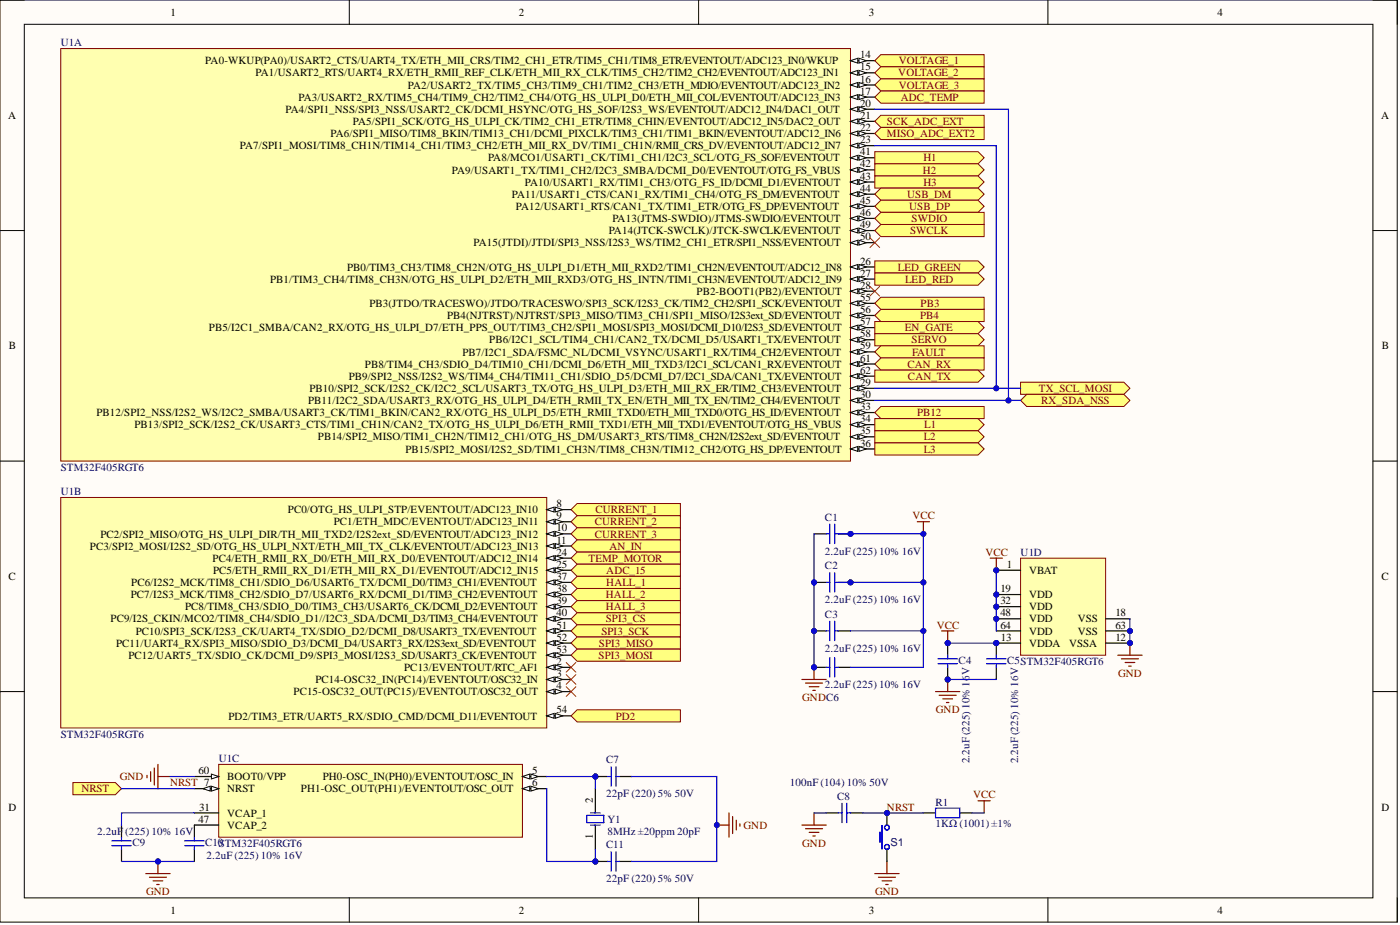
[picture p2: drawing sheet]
<svg xmlns="http://www.w3.org/2000/svg" width="292mm" height="193mm" viewBox="0 0 292 193" stroke-linecap="round" stroke-linejoin="round" font-family="sans-serif">
<defs><g id="words">
<g font-size="2.3">
<text x="35.6" y="3.3">1</text>
<text x="108.2" y="3.3">2</text>
<text x="181.3" y="3.3">3</text>
<text x="254" y="3.3">4</text>
<text x="42.8" y="13.4">PA0-WKUP(PA0)/USART2_CTS/UART4_TX/ETH_MII_CRS/TIM2_CH1_ETR/TIM5_CH1/TIM8_ETR/EVENTOUT/ADC123_IN0/WKUP</text>
<text x="53.3" y="16">PA1/USART2_RTS/UART4_RX/ETH_RMII_REF_CLK/ETH_MII_RX_CLK/TIM5_CH2/TIM2_CH2/EVENTOUT/ADC123_IN1</text>
<text x="179.5" y="12.2">14</text>
<text x="179.5" y="14.7">15</text>
<text x="179.5" y="17.2">16</text>
<text x="59.6" y="23.5">PA4/SPI1_NSS/SPI3_NSS/USART2_CK/DCMI_HSYNC/OTG_HS_SOF/I2S3_WS/EVENTOUT/ADC12_IN4/DAC1_OUT</text>
<text x="62.3" y="21">PA3/USART2_RX/TIM5_CH4/TIM9_CH2/TIM2_CH4/OTG_HS_ULPI_D0/ETH_MII_COL/EVENTOUT/ADC123_IN3</text>
<text x="85.1" y="18.5">PA2/USART2_TX/TIM5_CH3/TIM9_CH1/TIM2_CH3/ETH_MDIO/EVENTOUT/ADC123_IN2</text>
<text x="179.5" y="19.7">17</text>
<text x="179.5" y="22.3">20</text>
<text x="1.7" y="24.8">A</text>
<text x="69" y="28.6">PA6/SPI1_MISO/TIM8_BKIN/TIM13_CH1/DCMI_PIXCLK/TIM3_CH1/TIM1_BKIN/EVENTOUT/ADC12_IN6</text>
<text x="73.6" y="26.1">PA5/SPI1_SCK/OTG_HS_ULPI_CK/TIM2_CH1_ETR/TIM8_CHIN/EVENTOUT/ADC12_IN5/DAC2_OUT</text>
<text x="179.5" y="24.8">21</text>
<text x="179.5" y="27.3">22</text>
<text x="179.5" y="29.9">23</text>
<text x="288.1" y="24.8">A</text>
<text x="50" y="31.1">PA7/SPI1_MOSI/TIM8_CH1N/TIM14_CH1/TIM3_CH2/ETH_MII_RX_DV/TIM1_CH1N/RMII_CRS_DV/EVENTOUT/ADC12_IN7</text>
<text x="101.8" y="33.7">PA8/MCO1/USART1_CK/TIM1_CH1/I2C3_SCL/OTG_FS_SOF/EVENTOUT</text>
<text x="179.5" y="32.4">41</text>
<text x="179.5" y="34.9">42</text>
<text x="94.3" y="36.2">PA9/USART1_TX/TIM1_CH2/I2C3_SMBA/DCMI_D0/EVENTOUT/OTG_FS_VBUS</text>
<text x="106.8" y="41.3">PA11/USART1_CTS/CAN1_RX/TIM1_CH4/OTG_FS_DM/EVENTOUT</text>
<text x="109.5" y="38.7">PA10/USART1_RX/TIM1_CH3/OTG_FS_ID/DCMI_D1/EVENTOUT</text>
<text x="179.5" y="37.5">43</text>
<text x="179.5" y="40">44</text>
<text x="107.7" y="43.8">PA12/USART1_RTS/CAN1_TX/TIM1_ETR/OTG_FS_DP/EVENTOUT</text>
<text x="127.8" y="46.3">PA13(JTMS-SWDIO)/JTMS-SWDIO/EVENTOUT</text>
<text x="179.5" y="42.5">45</text>
<text x="179.5" y="45.1">46</text>
<text x="179.5" y="47.6">49</text>
<text x="98.8" y="51.4">PA15(JTDI)/JTDI/SPI3_NSS/I2S3_WS/TIM2_CH1_ETR/SPI1_NSS/EVENTOUT</text>
<text x="127" y="48.9">PA14(JTCK-SWCLK)/JTCK-SWCLK/EVENTOUT</text>
<text x="179.5" y="50.1">50</text>
<text x="56.4" y="59">PB1/TIM3_CH4/TIM8_CH3N/OTG_HS_ULPI_D2/ETH_MII_RXD3/OTG_HS_INTN/TIM1_CH3N/EVENTOUT/ADC12_IN9</text>
<text x="72.4" y="56.5">PB0/TIM3_CH3/TIM8_CH2N/OTG_HS_ULPI_D1/ETH_MII_RXD2/TIM1_CH2N/EVENTOUT/ADC12_IN8</text>
<text x="179.5" y="55.2">26</text>
<text x="179.5" y="57.7">27</text>
<text x="77.1" y="64">PB3(JTDO/TRACESWO)/JTDO/TRACESWO/SPI3_SCK/I2S3_CK/TIM2_CH2/SPI1_SCK/EVENTOUT</text>
<text x="145.3" y="61.5">PB2-BOOT1(PB2)/EVENTOUT</text>
<text x="179.5" y="60.2">28</text>
<text x="179.5" y="62.8">55</text>
<text x="179.5" y="65.3">56</text>
<text x="43.6" y="69.1">PB5/I2C1_SMBA/CAN2_RX/OTG_HS_ULPI_D7/ETH_PPS_OUT/TIM3_CH2/SPI1_MOSI/SPI3_MOSI/DCMI_D10/I2S3_SD/EVENTOUT</text>
<text x="93.3" y="66.6">PB4(NJTRST)/NJTRST/SPI3_MISO/TIM3_CH1/SPI1_MISO/I2S3ext_SD/EVENTOUT</text>
<text x="102.1" y="71.6">PB6/I2C1_SCL/TIM4_CH1/CAN2_TX/DCMI_D5/USART1_TX/EVENTOUT</text>
<text x="179.5" y="67.8">57</text>
<text x="179.5" y="70.4">58</text>
<text x="1.9" y="72.9">B</text>
<text x="76.1" y="76.7">PB8/TIM4_CH3/SDIO_D4/TIM10_CH1/DCMI_D6/ETH_MII_TXD3/I2C1_SCL/CAN1_RX/EVENTOUT</text>
<text x="96.5" y="74.2">PB7/I2C1_SDA/FSMC_NL/DCMI_VSYNC/USART1_RX/TIM4_CH2/EVENTOUT</text>
<text x="179.5" y="72.9">59</text>
<text x="179.5" y="75.4">61</text>
<text x="179.5" y="78">62</text>
<text x="288.3" y="72.9">B</text>
<text x="64.6" y="81.8">PB10/SPI2_SCK/I2S2_CK/I2C2_SCL/USART3_TX/OTG_HS_ULPI_D3/ETH_MII_RX_ER/TIM2_CH3/EVENTOUT</text>
<text x="72.8" y="79.2">PB9/SPI2_NSS/I2S2_WS/TIM4_CH4/TIM11_CH1/SDIO_D5/DCMI_D7/I2C1_SDA/CAN1_TX/EVENTOUT</text>
<text x="179.5" y="80.5">29</text>
<text x="179.5" y="83">30</text>
<text x="20.1" y="86.8">PB12/SPI2_NSS/I2S2_WS/I2C2_SMBA/USART3_CK/TIM1_BKIN/CAN2_RX/OTG_HS_ULPI_D5/ETH_RMII_TXD0/ETH_MII_TXD0/OTG_HS_ID/EVENTOUT</text>
<text x="28.1" y="89.4">PB13/SPI2_SCK/I2S2_CK/USART3_CTS/TIM1_CH1N/CAN2_TX/OTG_HS_ULPI_D6/ETH_RMII_TXD1/ETH_MII_TXD1/EVENTOUT/OTG_HS_VBUS</text>
<text x="64.3" y="84.3">PB11/I2C2_SDA/USART3_RX/OTG_HS_ULPI_D4/ETH_RMII_TX_EN/ETH_MII_TX_EN/TIM2_CH4/EVENTOUT</text>
<text x="179.5" y="85.6">33</text>
<text x="179.5" y="88.1">34</text>
<text x="66.3" y="91.9">PB14/SPI2_MISO/TIM1_CH2N/TIM12_CH1/OTG_HS_DM/USART3_RTS/TIM8_CH2N/I2S2ext_SD/EVENTOUT</text>
<text x="84.6" y="94.4">PB15/SPI2_MOSI/I2S2_SD/TIM1_CH3N/TIM8_CH3N/TIM12_CH2/OTG_HS_DP/EVENTOUT</text>
<text x="179.5" y="90.6">35</text>
<text x="179.5" y="93.2">36</text>
<text x="60.1" y="107.1">PC0/OTG_HS_ULPI_STP/EVENTOUT/ADC123_IN10</text>
<text x="116.1" y="105.8">8</text>
<text x="21" y="112.1">PC2/SPI2_MISO/OTG_HS_ULPI_DIR/TH_MII_TXD2/I2S2ext_SD/EVENTOUT/ADC123_IN12</text>
<text x="69.6" y="109.6">PC1/ETH_MDC/EVENTOUT/ADC123_IN11</text>
<text x="116.1" y="108.3">9</text>
<text x="116.1" y="110.9">10</text>
<text x="116.1" y="113.4">11</text>
<text x="18.8" y="114.7">PC3/SPI2_MOSI/I2S2_SD/OTG_HS_ULPI_NXT/ETH_MII_TX_CLK/EVENTOUT/ADC123_IN13</text>
<text x="44.4" y="117.2">PC4/ETH_RMII_RX_D0/ETH_MII_RX_D0/EVENTOUT/ADC12_IN14</text>
<text x="44.4" y="119.7">PC5/ETH_RMII_RX_D1/ETH_MII_RX_D1/EVENTOUT/ADC12_IN15</text>
<text x="116.1" y="115.9">24</text>
<text x="116.1" y="118.5">25</text>
<text x="210.1" y="118.5">1</text>
<text x="214.7" y="119.7">VBAT</text>
<text x="1.8" y="121">C</text>
<text x="27.3" y="124.8">PC7/I2S3_MCK/TIM8_CH2/SDIO_D7/USART6_RX/DCMI_D1/TIM3_CH2/EVENTOUT</text>
<text x="27.4" y="122.3">PC6/I2S2_MCK/TIM8_CH1/SDIO_D6/USART6_TX/DCMI_D0/TIM3_CH1/EVENTOUT</text>
<text x="116.1" y="121">37</text>
<text x="116.1" y="123.5">38</text>
<text x="208.7" y="123.5">19</text>
<text x="214.7" y="124.8">VDD</text>
<text x="288.2" y="121">C</text>
<text x="23.1" y="129.9">PC9/I2S_CKIN/MCO2/TIM8_CH4/SDIO_D1//I2C3_SDA/DCMI_D3/TIM3_CH4/EVENTOUT</text>
<text x="38.6" y="127.3">PC8/TIM8_CH3/SDIO_D0/TIM3_CH3/USART6_CK/DCMI_D2/EVENTOUT</text>
<text x="116.1" y="126.1">39</text>
<text x="116.1" y="128.6">40</text>
<text x="116.1" y="131.1">51</text>
<text x="208.7" y="126.1">32</text>
<text x="208.7" y="128.6">48</text>
<text x="208.7" y="131.1">64</text>
<text x="214.7" y="127.3">VDD</text>
<text x="214.7" y="129.9">VDD</text>
<text x="224.9" y="129.9">VSS</text>
<text x="232.7" y="128.6">18</text>
<text x="232.7" y="131.1">63</text>
<text x="24.3" y="134.9">PC11/UART4_RX/SPI3_MISO/SDIO_D3/DCMI_D4/USART3_RX/I2S3ext_SD/EVENTOUT</text>
<text x="26.8" y="137.4">PC12/UART5_TX/SDIO_CK/DCMI_D9/SPI3_MOSI/I2S3_SD/USART3_CK/EVENTOUT</text>
<text x="28.3" y="132.4">PC10/SPI3_SCK/I2S3_CK/UART4_TX/SDIO_D2/DCMI_D8/USART3_TX/EVENTOUT</text>
<text x="116.1" y="133.6">52</text>
<text x="116.1" y="136.2">53</text>
<text x="208.8" y="133.6">13</text>
<text x="214.7" y="132.4">VDD</text>
<text x="214.7" y="134.9">VDDA</text>
<text x="223.1" y="134.9">VSSA</text>
<text x="224.9" y="132.4">VSS</text>
<text x="232.7" y="133.6">12</text>
<text x="65.8" y="142.5">PC14-OSC32_IN(PC14)/EVENTOUT/OSC32_IN</text>
<text x="84.3" y="140">PC13/EVENTOUT/RTC_AF1</text>
<text x="116.1" y="138.7">2</text>
<text x="116.1" y="141.2">3</text>
<text x="116.1" y="143.8">4</text>
<text x="61.3" y="145">PC15-OSC32_OUT(PC15)/EVENTOUT/OSC32_OUT</text>
<text x="116.1" y="148.8">54</text>
<text x="47.7" y="150.1">PD2/TIM3_ETR/UART5_RX/SDIO_CMD/DCMI_D11/EVENTOUT</text>
<text x="41.4" y="161.5">60</text>
<text x="111" y="161.5">5</text>
<text x="47.4" y="162.8">BOOT0/VPP</text>
<text x="47.4" y="165.3">NRST</text>
<text x="62.8" y="165.3">PH1-OSC_OUT(PH1)/EVENTOUT/OSC_OUT</text>
<text x="67.3" y="162.8">PH0-OSC_IN(PH0)/EVENTOUT/OSC_IN</text>
<text x="111" y="164">6</text>
<text x="123.7" y="167.6" transform="rotate(-90 123.7 167.6)">2</text>
<text x="1.8" y="169.1">D</text>
<text x="41.4" y="171.6">47</text>
<text x="41.6" y="169.1">31</text>
<text x="47.4" y="170.3">VCAP_1</text>
<text x="47.4" y="172.9">VCAP_2</text>
<text x="288.2" y="169.1">D</text>
<text x="123.7" y="175" transform="rotate(-90 123.7 175)">1</text>
<text x="35.6" y="190.6">1</text>
<text x="108.2" y="190.6">2</text>
<text x="181.3" y="190.6">3</text>
<text x="254" y="190.6">4</text>
</g>
<g font-size="2.3" fill="#000080">
<text x="12.7" y="9.6">U1A</text>
<text x="12.7" y="98.2">STM32F405RGT6</text>
<text x="12.7" y="103.3">U1B</text>
<text x="172.1" y="108.6">C1</text>
<text x="172.1" y="115.7">2.2uF (225) 10% 16V</text>
<text x="172.1" y="118.7">C2</text>
<text x="212.9" y="115.9">U1D</text>
<text x="172.1" y="125.8">2.2uF (225) 10% 16V</text>
<text x="172.1" y="128.8">C3</text>
<text x="172.1" y="135.9">2.2uF (225) 10% 16V</text>
<text x="172.1" y="143.5">2.2uF (225) 10% 16V</text>
<text x="200" y="138.5">C4</text>
<text x="210.1" y="138.5">C5STM32F405RGT6</text>
<text x="12.7" y="153.9">STM32F405RGT6</text>
<text x="45.6" y="159">U1C</text>
<text x="126.5" y="159.2">C7</text>
<text x="202.3" y="159.2" transform="rotate(-90 202.3 159.2)">2.2uF (225) 10%16V</text>
<text x="212.4" y="159.2" transform="rotate(-90 212.4 159.2)">2.2uF (225) 10%16V</text>
<text x="126.5" y="166.3">22pF (220) 5% 50V</text>
<text x="164.8" y="164">100nF (104) 10% 50V</text>
<text x="174.7" y="166.8">C8</text>
<text x="126.7" y="171.6">Y1</text>
<text x="195.2" y="168.1">R1</text>
<text x="195.2" y="172.6">1KΩ (1001) ±1%</text>
<text x="20.3" y="174.1">2.2uF</text>
<text x="26.1" y="174.1">(225) 10% 16V</text>
<text x="27.6" y="176.4">C9</text>
<text x="42.8" y="176.4">C10STM32F405RGT6</text>
<text x="43.1" y="179.2">2.2uF (225) 10% 16V</text>
<text x="126.5" y="176.9">C11</text>
<text x="126.7" y="174.1">8MHz ±20ppm 20pF</text>
<text x="185.8" y="176.4">S1</text>
<text x="126.5" y="184">22pF (220) 5% 50V</text>
</g>
<g font-size="2.3" fill="#800000">
<text x="187.4" y="16">VOLTAGE_2</text>
<text x="187.5" y="13.4">VOLTAGE_1</text>
<text x="187.5" y="18.5">VOLTAGE_3</text>
<text x="187.9" y="21">ADC_TEMP</text>
<text x="185.1" y="26.1">SCK_ADC_EXT</text>
<text x="185.1" y="28.6">MISO_ADC_EXT2</text>
<text x="192.7" y="33.7">H1</text>
<text x="189.3" y="41.3">USB_DM</text>
<text x="192.6" y="36.2">H2</text>
<text x="192.7" y="38.7">H3</text>
<text x="189.7" y="43.8">USB_DP</text>
<text x="190.2" y="46.3">SWDIO</text>
<text x="189.9" y="48.9">SWCLK</text>
<text x="187.3" y="56.5">LED_GREEN</text>
<text x="188.9" y="59">LED_RED</text>
<text x="192.1" y="64">PB3</text>
<text x="188.8" y="69.1">EN_GATE</text>
<text x="190.2" y="71.6">SERVO</text>
<text x="192" y="66.6">PB4</text>
<text x="189.4" y="76.7">CAN_RX</text>
<text x="190.3" y="74.2">FAULT</text>
<text x="189.4" y="79.2">CAN_TX</text>
<text x="216.7" y="81.8">TX_SCL_MOSI</text>
<text x="191.4" y="86.8">PB12</text>
<text x="192.8" y="89.4">L1</text>
<text x="217.2" y="84.3">RX_SDA_NSS</text>
<text x="192.7" y="91.9">L2</text>
<text x="192.7" y="94.4">L3</text>
<text x="124.2" y="107.1">CURRENT_1</text>
<text x="124.1" y="109.6">CURRENT_2</text>
<text x="124.1" y="112.1">CURRENT_3</text>
<text x="190.4" y="108.3">VCC</text>
<text x="122.8" y="117.2">TEMP_MOTOR</text>
<text x="126.5" y="119.7">ADC_15</text>
<text x="127.2" y="114.7">AN_IN</text>
<text x="205.6" y="115.9">VCC</text>
<text x="126.4" y="124.8">HALL_2</text>
<text x="126.5" y="122.3">HALL_1</text>
<text x="126.4" y="127.3">HALL_3</text>
<text x="126.4" y="129.9">SPI3_CS</text>
<text x="195.4" y="131.1">VCC</text>
<text x="124.9" y="137.4">SPI3_MOSI</text>
<text x="125" y="134.9">SPI3_MISO</text>
<text x="125.5" y="132.4">SPI3_SCK</text>
<text x="233.3" y="141.2">GND</text>
<text x="167.4" y="146.3">GNDC6</text>
<text x="195.3" y="148.8">GND</text>
<text x="128.5" y="150.1">PD2</text>
<text x="17" y="165.3">NRST</text>
<text x="25" y="162.8">GND</text>
<text x="35.5" y="164">NRST 7</text>
<text x="203.1" y="166.6">VCC</text>
<text x="155.1" y="172.9">GND</text>
<text x="185.1" y="169.1">NRST</text>
<text x="167.4" y="176.7">GND</text>
<text x="30.5" y="186.8">GND</text>
<text x="182.6" y="186.8">GND</text>
</g>
</g></defs>
<path d="M0 0h291.5v192.4h-291.5z" fill-rule="evenodd" fill="#fffcf8"/>
<path d="M0 0h291.5v192.4h-291.5z" fill="none" stroke="#000" stroke-width=".21"/>
<path d="M5.1 5.1h281.4v182.2h-281.4z" fill-rule="evenodd" fill="#fffcf8"/>
<g fill="none" stroke="#000" stroke-width=".21">
<path d="M0 0h5.1M5.1 5.1h281.4v182.2h-281.4zM72.9 0v5.1M145.8 0v5.1M218.6 0v5.1M286.5 0h5v5.1M0 48.1h5.1M286.5 48.1h5M0 96.2h5.1M286.5 96.2h5M0 144.3h5.1M286.5 144.3h5"/>
<path d="M72.9 187.3v5.1M145.8 187.3v5.1M218.6 187.3v5.1M291.5 187.3v5.1"/>
</g>
<path d="M12.7 10.1h164.7v86.1h-164.7z" fill-rule="evenodd" fill="#ffffb0"/>
<path d="M12.7 10.1h164.7v86.1h-164.7z" fill="none" stroke="#800000" stroke-width=".21"/>
<path d="M177.4 12.7h5.1" fill="none" stroke="#000" stroke-width=".25"/>
<path d="M177.4 12.7l1.6-.5v1z" fill="#f8fcff"/>
<path d="M177.4 12.7l1.6-.5v1z" fill="none" stroke="#000" stroke-width=".21"/>
<path d="M179.2 12.2l1.5 .5-1.5 .5z" fill="#f8fcff"/>
<path d="M179.2 12.2l1.5 .5-1.5 .5z" fill="none" stroke="#000" stroke-width=".21"/>
<path d="M177.4 15.2h5.1" fill="none" stroke="#000" stroke-width=".25"/>
<path d="M177.4 15.2l1.6-.5v1z" fill="#f8fcff"/>
<path d="M177.4 15.2l1.6-.5v1z" fill="none" stroke="#000" stroke-width=".21"/>
<path d="M179.2 14.7l1.5 .5-1.5 .5z" fill="#f8fcff"/>
<path d="M179.2 14.7l1.5 .5-1.5 .5z" fill="none" stroke="#000" stroke-width=".21"/>
<path d="M177.4 17.7h5.1" fill="none" stroke="#000" stroke-width=".25"/>
<path d="M177.4 17.7l1.6-.5v1z" fill="#f8fcff"/>
<path d="M177.4 17.7l1.6-.5v1z" fill="none" stroke="#000" stroke-width=".21"/>
<path d="M179.2 17.2l1.5 .5-1.5 .5z" fill="#f8fcff"/>
<path d="M179.2 17.2l1.5 .5-1.5 .5z" fill="none" stroke="#000" stroke-width=".21"/>
<path d="M177.4 20.3h5.1" fill="none" stroke="#000" stroke-width=".25"/>
<path d="M177.4 20.3l1.6-.6v1.1z" fill="#f8fcff"/>
<path d="M177.4 20.3l1.6-.6v1.1z" fill="none" stroke="#000" stroke-width=".21"/>
<path d="M179.2 19.7l1.5 .6-1.5 .5z" fill="#f8fcff"/>
<path d="M179.2 19.7l1.5 .6-1.5 .5z" fill="none" stroke="#000" stroke-width=".21"/>
<path d="M177.4 22.8h5.1" fill="none" stroke="#000" stroke-width=".25"/>
<path d="M177.4 22.8l1.6-.5v1z" fill="#f8fcff"/>
<path d="M177.4 22.8l1.6-.5v1z" fill="none" stroke="#000" stroke-width=".21"/>
<path d="M179.2 22.3l1.5 .5-1.5 .5z" fill="#f8fcff"/>
<path d="M179.2 22.3l1.5 .5-1.5 .5z" fill="none" stroke="#000" stroke-width=".21"/>
<path d="M177.4 25.3h5.1" fill="none" stroke="#000" stroke-width=".25"/>
<path d="M177.4 25.3l1.6-.5v1z" fill="#f8fcff"/>
<path d="M177.4 25.3l1.6-.5v1z" fill="none" stroke="#000" stroke-width=".21"/>
<path d="M179.2 24.8l1.5 .5-1.5 .5z" fill="#f8fcff"/>
<path d="M179.2 24.8l1.5 .5-1.5 .5z" fill="none" stroke="#000" stroke-width=".21"/>
<path d="M177.4 27.8h5.1" fill="none" stroke="#000" stroke-width=".25"/>
<path d="M177.4 27.8l1.6-.5v1.1z" fill="#f8fcff"/>
<path d="M177.4 27.8l1.6-.5v1.1z" fill="none" stroke="#000" stroke-width=".21"/>
<path d="M179.2 27.3l1.5 .5-1.5 .6z" fill="#f8fcff"/>
<path d="M179.2 27.3l1.5 .5-1.5 .6z" fill="none" stroke="#000" stroke-width=".21"/>
<path d="M177.4 30.4h5.1" fill="none" stroke="#000" stroke-width=".25"/>
<path d="M177.4 30.4l1.6-.5v1z" fill="#f8fcff"/>
<path d="M177.4 30.4l1.6-.5v1z" fill="none" stroke="#000" stroke-width=".21"/>
<path d="M179.2 29.9l1.5 .5-1.5 .5z" fill="#f8fcff"/>
<path d="M179.2 29.9l1.5 .5-1.5 .5z" fill="none" stroke="#000" stroke-width=".21"/>
<path d="M177.4 32.9h5.1" fill="none" stroke="#000" stroke-width=".25"/>
<path d="M177.4 32.9l1.6-.5v1z" fill="#f8fcff"/>
<path d="M177.4 32.9l1.6-.5v1z" fill="none" stroke="#000" stroke-width=".21"/>
<path d="M179.2 32.4l1.5 .5-1.5 .5z" fill="#f8fcff"/>
<path d="M179.2 32.4l1.5 .5-1.5 .5z" fill="none" stroke="#000" stroke-width=".21"/>
<path d="M177.4 35.4h5.1" fill="none" stroke="#000" stroke-width=".25"/>
<path d="M177.4 35.4l1.6-.5v1z" fill="#f8fcff"/>
<path d="M177.4 35.4l1.6-.5v1z" fill="none" stroke="#000" stroke-width=".21"/>
<path d="M179.2 34.9l1.5 .5-1.5 .5z" fill="#f8fcff"/>
<path d="M179.2 34.9l1.5 .5-1.5 .5z" fill="none" stroke="#000" stroke-width=".21"/>
<path d="M177.4 38h5.1" fill="none" stroke="#000" stroke-width=".25"/>
<path d="M177.4 38l1.6-.5v1z" fill="#f8fcff"/>
<path d="M177.4 38l1.6-.5v1z" fill="none" stroke="#000" stroke-width=".21"/>
<path d="M179.2 37.5l1.5 .5-1.5 .5z" fill="#f8fcff"/>
<path d="M179.2 37.5l1.5 .5-1.5 .5z" fill="none" stroke="#000" stroke-width=".21"/>
<path d="M177.4 40.5h5.1" fill="none" stroke="#000" stroke-width=".25"/>
<path d="M177.4 40.5l1.6-.5v1z" fill="#f8fcff"/>
<path d="M177.4 40.5l1.6-.5v1z" fill="none" stroke="#000" stroke-width=".21"/>
<path d="M179.2 40l1.5 .5-1.5 .5z" fill="#f8fcff"/>
<path d="M179.2 40l1.5 .5-1.5 .5z" fill="none" stroke="#000" stroke-width=".21"/>
<path d="M177.4 43h5.1" fill="none" stroke="#000" stroke-width=".25"/>
<path d="M177.4 43l1.6-.5v1z" fill="#f8fcff"/>
<path d="M177.4 43l1.6-.5v1z" fill="none" stroke="#000" stroke-width=".21"/>
<path d="M179.2 42.5l1.5 .5-1.5 .5z" fill="#f8fcff"/>
<path d="M179.2 42.5l1.5 .5-1.5 .5z" fill="none" stroke="#000" stroke-width=".21"/>
<path d="M177.4 45.6h5.1" fill="none" stroke="#000" stroke-width=".25"/>
<path d="M177.4 45.6l1.6-.5v1z" fill="#f8fcff"/>
<path d="M177.4 45.6l1.6-.5v1z" fill="none" stroke="#000" stroke-width=".21"/>
<path d="M179.2 45.1l1.5 .5-1.5 .5z" fill="#f8fcff"/>
<path d="M179.2 45.1l1.5 .5-1.5 .5z" fill="none" stroke="#000" stroke-width=".21"/>
<path d="M177.4 48.1h5.1" fill="none" stroke="#000" stroke-width=".25"/>
<path d="M177.4 48.1l1.6-.5v1z" fill="#f8fcff"/>
<path d="M177.4 48.1l1.6-.5v1z" fill="none" stroke="#000" stroke-width=".21"/>
<path d="M179.2 47.6l1.5 .5-1.5 .5z" fill="#f8fcff"/>
<path d="M179.2 47.6l1.5 .5-1.5 .5z" fill="none" stroke="#000" stroke-width=".21"/>
<path d="M177.4 50.6h5.1" fill="none" stroke="#000" stroke-width=".25"/>
<path d="M177.4 50.6l1.6-.5v1z" fill="#f8fcff"/>
<path d="M177.4 50.6l1.6-.5v1z" fill="none" stroke="#000" stroke-width=".21"/>
<path d="M179.2 50.1l1.5 .5-1.5 .5z" fill="#f8fcff"/>
<path d="M179.2 50.1l1.5 .5-1.5 .5z" fill="none" stroke="#000" stroke-width=".21"/>
<path d="M177.4 55.7h5.1" fill="none" stroke="#000" stroke-width=".25"/>
<path d="M177.4 55.7l1.6-.5v1z" fill="#f8fcff"/>
<path d="M177.4 55.7l1.6-.5v1z" fill="none" stroke="#000" stroke-width=".21"/>
<path d="M179.2 55.2l1.5 .5-1.5 .5z" fill="#f8fcff"/>
<path d="M179.2 55.2l1.5 .5-1.5 .5z" fill="none" stroke="#000" stroke-width=".21"/>
<path d="M177.4 58.2h5.1" fill="none" stroke="#000" stroke-width=".25"/>
<path d="M177.4 58.2l1.6-.5v1z" fill="#f8fcff"/>
<path d="M177.4 58.2l1.6-.5v1z" fill="none" stroke="#000" stroke-width=".21"/>
<path d="M179.2 57.7l1.5 .5-1.5 .5z" fill="#f8fcff"/>
<path d="M179.2 57.7l1.5 .5-1.5 .5z" fill="none" stroke="#000" stroke-width=".21"/>
<path d="M177.4 60.8h5.1" fill="none" stroke="#000" stroke-width=".25"/>
<path d="M177.4 60.8l1.6-.6v1.1z" fill="#f8fcff"/>
<path d="M177.4 60.8l1.6-.6v1.1z" fill="none" stroke="#000" stroke-width=".21"/>
<path d="M179.2 60.2l1.5 .6-1.5 .5z" fill="#f8fcff"/>
<path d="M179.2 60.2l1.5 .6-1.5 .5z" fill="none" stroke="#000" stroke-width=".21"/>
<path d="M177.4 63.3h5.1" fill="none" stroke="#000" stroke-width=".25"/>
<path d="M177.4 63.3l1.6-.5v1z" fill="#f8fcff"/>
<path d="M177.4 63.3l1.6-.5v1z" fill="none" stroke="#000" stroke-width=".21"/>
<path d="M179.2 62.8l1.5 .5-1.5 .5z" fill="#f8fcff"/>
<path d="M179.2 62.8l1.5 .5-1.5 .5z" fill="none" stroke="#000" stroke-width=".21"/>
<path d="M177.4 65.8h5.1" fill="none" stroke="#000" stroke-width=".25"/>
<path d="M177.4 65.8l1.6-.5v1z" fill="#f8fcff"/>
<path d="M177.4 65.8l1.6-.5v1z" fill="none" stroke="#000" stroke-width=".21"/>
<path d="M179.2 65.3l1.5 .5-1.5 .5z" fill="#f8fcff"/>
<path d="M179.2 65.3l1.5 .5-1.5 .5z" fill="none" stroke="#000" stroke-width=".21"/>
<path d="M177.4 68.3h5.1" fill="none" stroke="#000" stroke-width=".25"/>
<path d="M177.4 68.3l1.6-.5v1.1z" fill="#f8fcff"/>
<path d="M177.4 68.3l1.6-.5v1.1z" fill="none" stroke="#000" stroke-width=".21"/>
<path d="M179.2 67.8l1.5 .5-1.5 .6z" fill="#f8fcff"/>
<path d="M179.2 67.8l1.5 .5-1.5 .6z" fill="none" stroke="#000" stroke-width=".21"/>
<path d="M177.4 70.9h5.1" fill="none" stroke="#000" stroke-width=".25"/>
<path d="M177.4 70.9l1.6-.5v1z" fill="#f8fcff"/>
<path d="M177.4 70.9l1.6-.5v1z" fill="none" stroke="#000" stroke-width=".21"/>
<path d="M179.2 70.4l1.5 .5-1.5 .5z" fill="#f8fcff"/>
<path d="M179.2 70.4l1.5 .5-1.5 .5z" fill="none" stroke="#000" stroke-width=".21"/>
<path d="M177.4 73.4h5.1" fill="none" stroke="#000" stroke-width=".25"/>
<path d="M177.4 73.4l1.6-.5v1z" fill="#f8fcff"/>
<path d="M177.4 73.4l1.6-.5v1z" fill="none" stroke="#000" stroke-width=".21"/>
<path d="M179.2 72.9l1.5 .5-1.5 .5z" fill="#f8fcff"/>
<path d="M179.2 72.9l1.5 .5-1.5 .5z" fill="none" stroke="#000" stroke-width=".21"/>
<path d="M177.4 75.9h5.1" fill="none" stroke="#000" stroke-width=".25"/>
<path d="M177.4 75.9l1.6-.5v1z" fill="#f8fcff"/>
<path d="M177.4 75.9l1.6-.5v1z" fill="none" stroke="#000" stroke-width=".21"/>
<path d="M179.2 75.4l1.5 .5-1.5 .5z" fill="#f8fcff"/>
<path d="M179.2 75.4l1.5 .5-1.5 .5z" fill="none" stroke="#000" stroke-width=".21"/>
<path d="M177.4 78.5h5.1" fill="none" stroke="#000" stroke-width=".25"/>
<path d="M177.4 78.5l1.6-.5v1z" fill="#f8fcff"/>
<path d="M177.4 78.5l1.6-.5v1z" fill="none" stroke="#000" stroke-width=".21"/>
<path d="M179.2 78l1.5 .5-1.5 .5z" fill="#f8fcff"/>
<path d="M179.2 78l1.5 .5-1.5 .5z" fill="none" stroke="#000" stroke-width=".21"/>
<path d="M177.4 81h5.1" fill="none" stroke="#000" stroke-width=".25"/>
<path d="M177.4 81l1.6-.5v1z" fill="#f8fcff"/>
<path d="M177.4 81l1.6-.5v1z" fill="none" stroke="#000" stroke-width=".21"/>
<path d="M179.2 80.5l1.5 .5-1.5 .5z" fill="#f8fcff"/>
<path d="M179.2 80.5l1.5 .5-1.5 .5z" fill="none" stroke="#000" stroke-width=".21"/>
<path d="M177.4 83.5h5.1" fill="none" stroke="#000" stroke-width=".25"/>
<path d="M177.4 83.5l1.6-.5v1z" fill="#f8fcff"/>
<path d="M177.4 83.5l1.6-.5v1z" fill="none" stroke="#000" stroke-width=".21"/>
<path d="M179.2 83l1.5 .5-1.5 .5z" fill="#f8fcff"/>
<path d="M179.2 83l1.5 .5-1.5 .5z" fill="none" stroke="#000" stroke-width=".21"/>
<path d="M177.4 86.1h5.1" fill="none" stroke="#000" stroke-width=".25"/>
<path d="M177.4 86.1l1.6-.5v1z" fill="#f8fcff"/>
<path d="M177.4 86.1l1.6-.5v1z" fill="none" stroke="#000" stroke-width=".21"/>
<path d="M179.2 85.6l1.5 .5-1.5 .5z" fill="#f8fcff"/>
<path d="M179.2 85.6l1.5 .5-1.5 .5z" fill="none" stroke="#000" stroke-width=".21"/>
<path d="M177.4 88.6h5.1" fill="none" stroke="#000" stroke-width=".25"/>
<path d="M177.4 88.6l1.6-.5v1z" fill="#f8fcff"/>
<path d="M177.4 88.6l1.6-.5v1z" fill="none" stroke="#000" stroke-width=".21"/>
<path d="M179.2 88.1l1.5 .5-1.5 .5z" fill="#f8fcff"/>
<path d="M179.2 88.1l1.5 .5-1.5 .5z" fill="none" stroke="#000" stroke-width=".21"/>
<path d="M177.4 91.1h5.1" fill="none" stroke="#000" stroke-width=".25"/>
<path d="M177.4 91.1l1.6-.5v1z" fill="#f8fcff"/>
<path d="M177.4 91.1l1.6-.5v1z" fill="none" stroke="#000" stroke-width=".21"/>
<path d="M179.2 90.6l1.5 .5-1.5 .5z" fill="#f8fcff"/>
<path d="M179.2 90.6l1.5 .5-1.5 .5z" fill="none" stroke="#000" stroke-width=".21"/>
<path d="M177.4 93.7h5.1" fill="none" stroke="#000" stroke-width=".25"/>
<path d="M177.4 93.7l1.6-.5v1z" fill="#f8fcff"/>
<path d="M177.4 93.7l1.6-.5v1z" fill="none" stroke="#000" stroke-width=".21"/>
<path d="M179.2 93.2l1.5 .5-1.5 .5z" fill="#f8fcff"/>
<path d="M179.2 93.2l1.5 .5-1.5 .5z" fill="none" stroke="#000" stroke-width=".21"/>
<path d="M12.7 103.8h101.4v48.1h-101.4z" fill-rule="evenodd" fill="#ffffb0"/>
<path d="M12.7 103.8h101.4v48.1h-101.4z" fill="none" stroke="#800000" stroke-width=".21"/>
<path d="M114.1 106.3h5" fill="none" stroke="#000" stroke-width=".25"/>
<path d="M114.1 106.3l1.5-.5v1z" fill="#f8fcff"/>
<path d="M114.1 106.3l1.5-.5v1z" fill="none" stroke="#000" stroke-width=".21"/>
<path d="M115.8 105.8l1.6 .5-1.6 .5z" fill="#f8fcff"/>
<path d="M115.8 105.8l1.6 .5-1.6 .5z" fill="none" stroke="#000" stroke-width=".21"/>
<path d="M114.1 108.8h5" fill="none" stroke="#000" stroke-width=".25"/>
<path d="M114.1 108.8l1.5-.5v1z" fill="#f8fcff"/>
<path d="M114.1 108.8l1.5-.5v1z" fill="none" stroke="#000" stroke-width=".21"/>
<path d="M115.8 108.3l1.6 .5-1.6 .5z" fill="#f8fcff"/>
<path d="M115.8 108.3l1.6 .5-1.6 .5z" fill="none" stroke="#000" stroke-width=".21"/>
<path d="M114.1 111.4h5" fill="none" stroke="#000" stroke-width=".25"/>
<path d="M114.1 111.4l1.5-.5v1z" fill="#f8fcff"/>
<path d="M114.1 111.4l1.5-.5v1z" fill="none" stroke="#000" stroke-width=".21"/>
<path d="M115.8 110.9l1.6 .5-1.6 .5z" fill="#f8fcff"/>
<path d="M115.8 110.9l1.6 .5-1.6 .5z" fill="none" stroke="#000" stroke-width=".21"/>
<path d="M114.1 113.9h5" fill="none" stroke="#000" stroke-width=".25"/>
<path d="M114.1 113.9l1.5-.5v1z" fill="#f8fcff"/>
<path d="M114.1 113.9l1.5-.5v1z" fill="none" stroke="#000" stroke-width=".21"/>
<path d="M115.8 113.4l1.6 .5-1.6 .5z" fill="#f8fcff"/>
<path d="M115.8 113.4l1.6 .5-1.6 .5z" fill="none" stroke="#000" stroke-width=".21"/>
<path d="M114.1 116.4h5" fill="none" stroke="#000" stroke-width=".25"/>
<path d="M114.1 116.4l1.5-.5v1z" fill="#f8fcff"/>
<path d="M114.1 116.4l1.5-.5v1z" fill="none" stroke="#000" stroke-width=".21"/>
<path d="M115.8 115.9l1.6 .5-1.6 .5z" fill="#f8fcff"/>
<path d="M115.8 115.9l1.6 .5-1.6 .5z" fill="none" stroke="#000" stroke-width=".21"/>
<path d="M114.1 119h5" fill="none" stroke="#000" stroke-width=".25"/>
<path d="M114.1 119l1.5-.5v1z" fill="#f8fcff"/>
<path d="M114.1 119l1.5-.5v1z" fill="none" stroke="#000" stroke-width=".21"/>
<path d="M115.8 118.5l1.6 .5-1.6 .5z" fill="#f8fcff"/>
<path d="M115.8 118.5l1.6 .5-1.6 .5z" fill="none" stroke="#000" stroke-width=".21"/>
<path d="M114.1 121.5h5" fill="none" stroke="#000" stroke-width=".25"/>
<path d="M114.1 121.5l1.5-.5v1z" fill="#f8fcff"/>
<path d="M114.1 121.5l1.5-.5v1z" fill="none" stroke="#000" stroke-width=".21"/>
<path d="M115.8 121l1.6 .5-1.6 .5z" fill="#f8fcff"/>
<path d="M115.8 121l1.6 .5-1.6 .5z" fill="none" stroke="#000" stroke-width=".21"/>
<path d="M114.1 124h5" fill="none" stroke="#000" stroke-width=".25"/>
<path d="M114.1 124l1.5-.5v1z" fill="#f8fcff"/>
<path d="M114.1 124l1.5-.5v1z" fill="none" stroke="#000" stroke-width=".21"/>
<path d="M115.8 123.5l1.6 .5-1.6 .5z" fill="#f8fcff"/>
<path d="M115.8 123.5l1.6 .5-1.6 .5z" fill="none" stroke="#000" stroke-width=".21"/>
<path d="M114.1 126.6h5" fill="none" stroke="#000" stroke-width=".25"/>
<path d="M114.1 126.6l1.5-.5v1z" fill="#f8fcff"/>
<path d="M114.1 126.6l1.5-.5v1z" fill="none" stroke="#000" stroke-width=".21"/>
<path d="M115.8 126.1l1.6 .5-1.6 .5z" fill="#f8fcff"/>
<path d="M115.8 126.1l1.6 .5-1.6 .5z" fill="none" stroke="#000" stroke-width=".21"/>
<path d="M114.1 129.1h5" fill="none" stroke="#000" stroke-width=".25"/>
<path d="M114.1 129.1l1.5-.5v1z" fill="#f8fcff"/>
<path d="M114.1 129.1l1.5-.5v1z" fill="none" stroke="#000" stroke-width=".21"/>
<path d="M115.8 128.6l1.6 .5-1.6 .5z" fill="#f8fcff"/>
<path d="M115.8 128.6l1.6 .5-1.6 .5z" fill="none" stroke="#000" stroke-width=".21"/>
<path d="M114.1 131.6h5" fill="none" stroke="#000" stroke-width=".25"/>
<path d="M114.1 131.6l1.5-.5v1z" fill="#f8fcff"/>
<path d="M114.1 131.6l1.5-.5v1z" fill="none" stroke="#000" stroke-width=".21"/>
<path d="M115.8 131.1l1.6 .5-1.6 .5z" fill="#f8fcff"/>
<path d="M115.8 131.1l1.6 .5-1.6 .5z" fill="none" stroke="#000" stroke-width=".21"/>
<path d="M114.1 134.2h5" fill="none" stroke="#000" stroke-width=".25"/>
<path d="M114.1 134.2l1.5-.6v1.1z" fill="#f8fcff"/>
<path d="M114.1 134.2l1.5-.6v1.1z" fill="none" stroke="#000" stroke-width=".21"/>
<path d="M115.8 133.6l1.6 .6-1.6 .5z" fill="#f8fcff"/>
<path d="M115.8 133.6l1.6 .6-1.6 .5z" fill="none" stroke="#000" stroke-width=".21"/>
<path d="M114.1 136.7h5" fill="none" stroke="#000" stroke-width=".25"/>
<path d="M114.1 136.7l1.5-.5v1z" fill="#f8fcff"/>
<path d="M114.1 136.7l1.5-.5v1z" fill="none" stroke="#000" stroke-width=".21"/>
<path d="M115.8 136.2l1.6 .5-1.6 .5z" fill="#f8fcff"/>
<path d="M115.8 136.2l1.6 .5-1.6 .5z" fill="none" stroke="#000" stroke-width=".21"/>
<path d="M114.1 139.2h5" fill="none" stroke="#000" stroke-width=".25"/>
<path d="M114.1 139.2l1.5-.5v1z" fill="#f8fcff"/>
<path d="M114.1 139.2l1.5-.5v1z" fill="none" stroke="#000" stroke-width=".21"/>
<path d="M115.8 138.7l1.6 .5-1.6 .5z" fill="#f8fcff"/>
<path d="M115.8 138.7l1.6 .5-1.6 .5z" fill="none" stroke="#000" stroke-width=".21"/>
<path d="M114.1 141.7h5" fill="none" stroke="#000" stroke-width=".25"/>
<path d="M114.1 141.7l1.5-.5v1.1z" fill="#f8fcff"/>
<path d="M114.1 141.7l1.5-.5v1.1z" fill="none" stroke="#000" stroke-width=".21"/>
<path d="M115.8 141.2l1.6 .5-1.6 .6z" fill="#f8fcff"/>
<path d="M115.8 141.2l1.6 .5-1.6 .6z" fill="none" stroke="#000" stroke-width=".21"/>
<path d="M114.1 144.3h5" fill="none" stroke="#000" stroke-width=".25"/>
<path d="M114.1 144.3l1.5-.5v1z" fill="#f8fcff"/>
<path d="M114.1 144.3l1.5-.5v1z" fill="none" stroke="#000" stroke-width=".21"/>
<path d="M115.8 143.8l1.6 .5-1.6 .5z" fill="#f8fcff"/>
<path d="M115.8 143.8l1.6 .5-1.6 .5z" fill="none" stroke="#000" stroke-width=".21"/>
<path d="M114.1 149.3h5" fill="none" stroke="#000" stroke-width=".25"/>
<path d="M114.1 149.3l1.5-.5v1z" fill="#f8fcff"/>
<path d="M114.1 149.3l1.5-.5v1z" fill="none" stroke="#000" stroke-width=".21"/>
<path d="M115.8 148.8l1.6 .5-1.6 .5z" fill="#f8fcff"/>
<path d="M115.8 148.8l1.6 .5-1.6 .5z" fill="none" stroke="#000" stroke-width=".21"/>
<path d="M45.6 159.5h63.4v15.2h-63.4z" fill-rule="evenodd" fill="#ffffb0"/>
<path d="M45.6 159.5h63.4v15.2h-63.4z" fill="none" stroke="#800000" stroke-width=".21"/>
<path d="M109 162h5.1" fill="none" stroke="#000" stroke-width=".25"/>
<path d="M109 162l1.5-.5v1z" fill="#f8fcff"/>
<path d="M109 162l1.5-.5v1z" fill="none" stroke="#000" stroke-width=".21"/>
<path d="M110.8 161.5l1.5 .5-1.5 .5z" fill="#f8fcff"/>
<path d="M110.8 161.5l1.5 .5-1.5 .5z" fill="none" stroke="#000" stroke-width=".21"/>
<path d="M109 164.5h5.1" fill="none" stroke="#000" stroke-width=".25"/>
<path d="M109 164.5l1.5-.5v1z" fill="#f8fcff"/>
<path d="M109 164.5l1.5-.5v1z" fill="none" stroke="#000" stroke-width=".21"/>
<path d="M110.8 164l1.5 .5-1.5 .5z" fill="#f8fcff"/>
<path d="M110.8 164l1.5 .5-1.5 .5z" fill="none" stroke="#000" stroke-width=".21"/>
<path d="M40.6 162h5" fill="none" stroke="#000" stroke-width=".25"/>
<path d="M44.1 161.5l1.5 .5-1.5 .5z" fill="#f8fcff"/>
<path d="M44.1 161.5l1.5 .5-1.5 .5z" fill="none" stroke="#000" stroke-width=".21"/>
<path d="M40.6 164.5h5" fill="none" stroke="#000" stroke-width=".25"/>
<path d="M44.1 164l1.5 .5-1.5 .5z" fill="#f8fcff"/>
<path d="M44.1 164l1.5 .5-1.5 .5z" fill="none" stroke="#000" stroke-width=".21"/>
<path d="M42.3 164.5l1.6-.5v1z" fill="#f8fcff"/>
<path d="M42.3 164.5l1.6-.5v1z" fill="none" stroke="#000" stroke-width=".21"/>
<path d="M40.6 169.6h5M40.6 172.1h5" fill="none" stroke="#000" stroke-width=".25"/>
<circle cx="207.9" cy="119" r=".51" fill="#000080"/>
<circle cx="207.9" cy="119" r=".51" fill="none" stroke="#000080" stroke-width=".21"/>
<circle cx="207.9" cy="124" r=".51" fill="#000080"/>
<circle cx="207.9" cy="124" r=".51" fill="none" stroke="#000080" stroke-width=".21"/>
<circle cx="207.9" cy="126.6" r=".51" fill="#000080"/>
<circle cx="207.9" cy="126.6" r=".51" fill="none" stroke="#000080" stroke-width=".21"/>
<circle cx="207.9" cy="129.1" r=".51" fill="#000080"/>
<circle cx="207.9" cy="129.1" r=".51" fill="none" stroke="#000080" stroke-width=".21"/>
<circle cx="207.9" cy="134.2" r=".51" fill="#000080"/>
<circle cx="207.9" cy="134.2" r=".51" fill="none" stroke="#000080" stroke-width=".21"/>
<circle cx="235.8" cy="131.6" r=".51" fill="#000080"/>
<circle cx="235.8" cy="131.6" r=".51" fill="none" stroke="#000080" stroke-width=".21"/>
<circle cx="235.8" cy="134.2" r=".51" fill="#000080"/>
<circle cx="235.8" cy="134.2" r=".51" fill="none" stroke="#000080" stroke-width=".21"/>
<path d="M212.9 116.4h17.8v20.3h-17.8z" fill-rule="evenodd" fill="#ffffb0"/>
<path d="M212.9 116.4h17.8v20.3h-17.8z" fill="none" stroke="#800000" stroke-width=".21"/>
<path d="M207.9 119h5" fill="none" stroke="#000" stroke-width=".25"/>
<circle cx="207.9" cy="119" r=".51" fill="#000080"/>
<circle cx="207.9" cy="119" r=".51" fill="none" stroke="#000080" stroke-width=".21"/>
<path d="M207.9 124h5" fill="none" stroke="#000" stroke-width=".25"/>
<circle cx="207.9" cy="124" r=".51" fill="#000080"/>
<circle cx="207.9" cy="124" r=".51" fill="none" stroke="#000080" stroke-width=".21"/>
<path d="M207.9 126.6h5" fill="none" stroke="#000" stroke-width=".25"/>
<circle cx="207.9" cy="126.6" r=".51" fill="#000080"/>
<circle cx="207.9" cy="126.6" r=".51" fill="none" stroke="#000080" stroke-width=".21"/>
<path d="M207.9 129.1h5" fill="none" stroke="#000" stroke-width=".25"/>
<circle cx="207.9" cy="129.1" r=".51" fill="#000080"/>
<circle cx="207.9" cy="129.1" r=".51" fill="none" stroke="#000080" stroke-width=".21"/>
<path d="M207.9 131.6h5M207.9 134.2h5" fill="none" stroke="#000" stroke-width=".25"/>
<circle cx="207.9" cy="134.2" r=".51" fill="#000080"/>
<circle cx="207.9" cy="134.2" r=".51" fill="none" stroke="#000080" stroke-width=".21"/>
<path d="M230.7 129.1h5.1M230.7 131.6h5.1" fill="none" stroke="#000" stroke-width=".25"/>
<circle cx="235.8" cy="131.6" r=".51" fill="#000080"/>
<circle cx="235.8" cy="131.6" r=".51" fill="none" stroke="#000080" stroke-width=".21"/>
<path d="M230.7 134.2h5.1" fill="none" stroke="#000" stroke-width=".25"/>
<circle cx="235.8" cy="134.2" r=".51" fill="#000080"/>
<circle cx="235.8" cy="134.2" r=".51" fill="none" stroke="#000080" stroke-width=".21"/>
<path d="M124.2 164.5v5.1M124.2 172.1v5.1" fill="none" stroke="#000" stroke-width=".25"/>
<path d="M122.4 170.1h3.6v1.5h-3.6zM123.2 169.6h2M123.2 172.1h2" fill="none" stroke="#00f" stroke-width=".25"/>
<circle cx="124.2" cy="162" r=".51" fill="#000080"/>
<circle cx="124.2" cy="162" r=".51" fill="none" stroke="#000080" stroke-width=".21"/>
<path d="M124.2 162h2.5" fill="none" stroke="#000" stroke-width=".25"/>
<circle cx="124.2" cy="162" r=".51" fill="#000080"/>
<circle cx="124.2" cy="162" r=".51" fill="none" stroke="#000080" stroke-width=".21"/>
<path d="M129.3 162h2.5" fill="none" stroke="#000" stroke-width=".25"/>
<path d="M127.5 160v4M128.5 160v4M126.7 162h.8M128.5 162h.8" fill="none" stroke="#00f" stroke-width=".25"/>
<circle cx="124.2" cy="179.7" r=".51" fill="#000080"/>
<circle cx="124.2" cy="179.7" r=".51" fill="none" stroke="#000080" stroke-width=".21"/>
<path d="M124.2 179.7h2.5" fill="none" stroke="#000" stroke-width=".25"/>
<circle cx="124.2" cy="179.7" r=".51" fill="#000080"/>
<circle cx="124.2" cy="179.7" r=".51" fill="none" stroke="#000080" stroke-width=".21"/>
<path d="M129.3 179.7h2.5" fill="none" stroke="#000" stroke-width=".25"/>
<path d="M126.7 179.7h.8M127.5 177.7v4M128.5 177.7v4M128.5 179.7h.8" fill="none" stroke="#00f" stroke-width=".25"/>
<circle cx="207.9" cy="134.2" r=".51" fill="#000080"/>
<circle cx="207.9" cy="134.2" r=".51" fill="none" stroke="#000080" stroke-width=".21"/>
<path d="M207.9 134.2v2.5M207.9 139.2v2.5" fill="none" stroke="#000" stroke-width=".25"/>
<circle cx="207.9" cy="134.2" r=".51" fill="#000080"/>
<circle cx="207.9" cy="134.2" r=".51" fill="none" stroke="#000080" stroke-width=".21"/>
<path d="M205.8 137.4h4.1M205.8 138.5h4.1M207.9 136.7v.7M207.9 138.5v.7M23.3 175.4h4.1M23.3 176.4h4.1M25.3 174.7v.7M25.3 176.4v.8M38.5 175.4h4.1M38.5 176.4h4.1M40.6 174.7v.7M40.6 176.4v.8" fill="none" stroke="#00f" stroke-width=".25"/>
<path d="M25.3 172.1v2.6M25.3 177.2v2.5M40.6 172.1v2.6M40.6 177.2v2.5" fill="none" stroke="#000" stroke-width=".25"/>
<circle cx="177.4" cy="111.4" r=".51" fill="#000080"/>
<circle cx="177.4" cy="111.4" r=".51" fill="none" stroke="#000080" stroke-width=".21"/>
<path d="M169.8 111.4h2.6M174.9 111.4h2.5" fill="none" stroke="#000" stroke-width=".25"/>
<circle cx="177.4" cy="111.4" r=".51" fill="#000080"/>
<circle cx="177.4" cy="111.4" r=".51" fill="none" stroke="#000080" stroke-width=".21"/>
<path d="M172.4 111.4h.7M173.1 109.3v4.1M174.2 109.3v4.1M174.2 111.4h.7" fill="none" stroke="#00f" stroke-width=".25"/>
<circle cx="169.8" cy="131.6" r=".51" fill="#000080"/>
<circle cx="169.8" cy="131.6" r=".51" fill="none" stroke="#000080" stroke-width=".21"/>
<path d="M169.8 131.6h2.6" fill="none" stroke="#000" stroke-width=".25"/>
<circle cx="169.8" cy="131.6" r=".51" fill="#000080"/>
<circle cx="169.8" cy="131.6" r=".51" fill="none" stroke="#000080" stroke-width=".21"/>
<path d="M174.9 131.6h2.5" fill="none" stroke="#000" stroke-width=".25"/>
<path d="M172.4 131.6h.7M173.1 129.6v4M174.2 129.6v4M174.2 131.6h.7" fill="none" stroke="#00f" stroke-width=".25"/>
<circle cx="169.8" cy="121.5" r=".51" fill="#000080"/>
<circle cx="169.8" cy="121.5" r=".51" fill="none" stroke="#000080" stroke-width=".21"/>
<circle cx="177.4" cy="121.5" r=".51" fill="#000080"/>
<circle cx="177.4" cy="121.5" r=".51" fill="none" stroke="#000080" stroke-width=".21"/>
<path d="M169.8 121.5h2.6" fill="none" stroke="#000" stroke-width=".25"/>
<circle cx="169.8" cy="121.5" r=".51" fill="#000080"/>
<circle cx="169.8" cy="121.5" r=".51" fill="none" stroke="#000080" stroke-width=".21"/>
<path d="M174.9 121.5h2.5" fill="none" stroke="#000" stroke-width=".25"/>
<circle cx="177.4" cy="121.5" r=".51" fill="#000080"/>
<circle cx="177.4" cy="121.5" r=".51" fill="none" stroke="#000080" stroke-width=".21"/>
<path d="M173.1 119.5v4M174.2 119.5v4M172.4 121.5h.7M174.2 121.5h.7" fill="none" stroke="#00f" stroke-width=".25"/>
<path d="M149.6 172.1h2.5M152.1 169.6v5.1M152.9 170.3v3.6M153.6 171.1v2M154.4 171.9v.5" fill="none" stroke="#800000" stroke-width=".25"/>
<circle cx="149.6" cy="172.1" r=".51" fill="#000080"/>
<circle cx="149.6" cy="172.1" r=".51" fill="none" stroke="#000080" stroke-width=".21"/>
<path d="M33 179.7v2.5M30.4 182.2h5.1M31.2 183h3.5M31.9 183.8h2.1M32.7 184.5h.5" fill="none" stroke="#800000" stroke-width=".25"/>
<circle cx="33" cy="179.7" r=".51" fill="#000080"/>
<circle cx="33" cy="179.7" r=".51" fill="none" stroke="#000080" stroke-width=".21"/>
<path d="M169.8 139.2v2.5M167.3 141.7h5.1M168.1 142.5h3.5M168.8 143.3h2.1M169.6 144h.5" fill="none" stroke="#800000" stroke-width=".25"/>
<circle cx="169.8" cy="139.2" r=".51" fill="#000080"/>
<circle cx="169.8" cy="139.2" r=".51" fill="none" stroke="#000080" stroke-width=".21"/>
<path d="M191.4 108.8h2.5M192.7 108.8v2.6" fill="none" stroke="#800000" stroke-width=".25"/>
<circle cx="192.7" cy="111.4" r=".51" fill="#000080"/>
<circle cx="192.7" cy="111.4" r=".51" fill="none" stroke="#000080" stroke-width=".21"/>
<path d="M195.2 144.3h5.1M196 145h3.5M196.7 145.8h2M197.5 146.6h.5M197.7 141.7v2.6" fill="none" stroke="#800000" stroke-width=".25"/>
<circle cx="197.7" cy="141.7" r=".51" fill="#000080"/>
<circle cx="197.7" cy="141.7" r=".51" fill="none" stroke="#000080" stroke-width=".21"/>
<path d="M206.6 116.4h2.5M207.9 116.4v2.6" fill="none" stroke="#800000" stroke-width=".25"/>
<circle cx="207.9" cy="119" r=".51" fill="#000080"/>
<circle cx="207.9" cy="119" r=".51" fill="none" stroke="#000080" stroke-width=".21"/>
<path d="M233.2 136.7h5.1M234 137.4h3.5M234.7 138.2h2.1M235.5 139h.5M235.8 134.2v2.5" fill="none" stroke="#800000" stroke-width=".25"/>
<circle cx="235.8" cy="134.2" r=".51" fill="#000080"/>
<circle cx="235.8" cy="134.2" r=".51" fill="none" stroke="#000080" stroke-width=".21"/>
<path d="M196.5 131.6h2.5M197.7 131.6v2.6" fill="none" stroke="#800000" stroke-width=".25"/>
<circle cx="197.7" cy="134.2" r=".51" fill="#000080"/>
<circle cx="197.7" cy="134.2" r=".51" fill="none" stroke="#000080" stroke-width=".21"/>
<circle cx="197.7" cy="141.7" r=".51" fill="#000080"/>
<circle cx="197.7" cy="141.7" r=".51" fill="none" stroke="#000080" stroke-width=".21"/>
<circle cx="197.7" cy="134.2" r=".51" fill="#000080"/>
<circle cx="197.7" cy="134.2" r=".51" fill="none" stroke="#000080" stroke-width=".21"/>
<path d="M197.7 139.2v2.5" fill="none" stroke="#000" stroke-width=".25"/>
<circle cx="197.7" cy="141.7" r=".51" fill="#000080"/>
<circle cx="197.7" cy="141.7" r=".51" fill="none" stroke="#000080" stroke-width=".21"/>
<path d="M197.7 134.2v2.5" fill="none" stroke="#000" stroke-width=".25"/>
<circle cx="197.7" cy="134.2" r=".51" fill="#000080"/>
<circle cx="197.7" cy="134.2" r=".51" fill="none" stroke="#000080" stroke-width=".21"/>
<path d="M195.7 137.4h4.1M195.7 138.5h4.1M197.7 136.7v.7M197.7 138.5v.7" fill="none" stroke="#00f" stroke-width=".25"/>
<path d="M119.1 106.3l1.3-1.3h21.6v2.6h-21.6z" fill-rule="evenodd" fill="#ffff80"/>
<path d="M119.1 106.3l1.3-1.3h21.6v2.6h-21.6z" fill="none" stroke="#800000" stroke-width=".21"/>
<path d="M119.1 108.8l1.3-1.2h21.6v2.5h-21.6z" fill-rule="evenodd" fill="#ffff80"/>
<path d="M119.1 108.8l1.3-1.2h21.6v2.5h-21.6z" fill="none" stroke="#800000" stroke-width=".21"/>
<path d="M119.1 111.4l1.3-1.3h21.6v2.5h-21.6z" fill-rule="evenodd" fill="#ffff80"/>
<path d="M119.1 111.4l1.3-1.3h21.6v2.5h-21.6z" fill="none" stroke="#800000" stroke-width=".21"/>
<path d="M119.1 113.9l1.3-1.3h21.6v2.6h-21.6z" fill-rule="evenodd" fill="#ffff80"/>
<path d="M119.1 113.9l1.3-1.3h21.6v2.6h-21.6z" fill="none" stroke="#800000" stroke-width=".21"/>
<path d="M119.1 116.4l1.3-1.2h21.6v2.5h-21.6z" fill-rule="evenodd" fill="#ffff80"/>
<path d="M119.1 116.4l1.3-1.2h21.6v2.5h-21.6z" fill="none" stroke="#800000" stroke-width=".21"/>
<path d="M119.1 119l1.3-1.3h21.6v2.5h-21.6z" fill-rule="evenodd" fill="#ffff80"/>
<path d="M119.1 119l1.3-1.3h21.6v2.5h-21.6z" fill="none" stroke="#800000" stroke-width=".21"/>
<path d="M119.1 121.5l1.3-1.3h21.6v2.6h-21.6z" fill-rule="evenodd" fill="#ffff80"/>
<path d="M119.1 121.5l1.3-1.3h21.6v2.6h-21.6z" fill="none" stroke="#800000" stroke-width=".21"/>
<path d="M119.1 124l1.3-1.2h21.6v2.5h-21.6z" fill-rule="evenodd" fill="#ffff80"/>
<path d="M119.1 124l1.3-1.2h21.6v2.5h-21.6z" fill="none" stroke="#800000" stroke-width=".21"/>
<path d="M119.1 126.6l1.3-1.3h21.6v2.5h-21.6z" fill-rule="evenodd" fill="#ffff80"/>
<path d="M119.1 126.6l1.3-1.3h21.6v2.5h-21.6z" fill="none" stroke="#800000" stroke-width=".21"/>
<path d="M119.1 129.1l1.3-1.3h21.6v2.6h-21.6z" fill-rule="evenodd" fill="#ffff80"/>
<path d="M119.1 129.1l1.3-1.3h21.6v2.6h-21.6z" fill="none" stroke="#800000" stroke-width=".21"/>
<path d="M119.1 131.6l1.3-1.2h21.6v2.5h-21.6z" fill-rule="evenodd" fill="#ffff80"/>
<path d="M119.1 131.6l1.3-1.2h21.6v2.5h-21.6z" fill="none" stroke="#800000" stroke-width=".21"/>
<path d="M119.1 134.2l1.3-1.3h21.6v2.5h-21.6z" fill-rule="evenodd" fill="#ffff80"/>
<path d="M119.1 134.2l1.3-1.3h21.6v2.5h-21.6z" fill="none" stroke="#800000" stroke-width=".21"/>
<path d="M119.1 136.7l1.3-1.3h21.6v2.6h-21.6z" fill-rule="evenodd" fill="#ffff80"/>
<path d="M119.1 136.7l1.3-1.3h21.6v2.6h-21.6z" fill="none" stroke="#800000" stroke-width=".21"/>
<path d="M119.1 149.3l1.3-1.2h21.6v2.5h-21.6z" fill-rule="evenodd" fill="#ffff80"/>
<path d="M119.1 149.3l1.3-1.2h21.6v2.5h-21.6z" fill="none" stroke="#800000" stroke-width=".21"/>
<path d="M182.5 12.7l1.3-1.3h21.5v2.5h-21.5z" fill-rule="evenodd" fill="#ffff80"/>
<path d="M182.5 12.7l1.3-1.3h21.5v2.5h-21.5z" fill="none" stroke="#800000" stroke-width=".21"/>
<path d="M182.5 15.2l1.3-1.3h21.5v2.6h-21.5z" fill-rule="evenodd" fill="#ffff80"/>
<path d="M182.5 15.2l1.3-1.3h21.5v2.6h-21.5z" fill="none" stroke="#800000" stroke-width=".21"/>
<path d="M182.5 17.7l1.3-1.2h21.5v2.5h-21.5z" fill-rule="evenodd" fill="#ffff80"/>
<path d="M182.5 17.7l1.3-1.2h21.5v2.5h-21.5z" fill="none" stroke="#800000" stroke-width=".21"/>
<path d="M182.5 20.3l1.3-1.3h21.5v2.5h-21.5z" fill-rule="evenodd" fill="#ffff80"/>
<path d="M182.5 20.3l1.3-1.3h21.5v2.5h-21.5z" fill="none" stroke="#800000" stroke-width=".21"/>
<path d="M182.5 25.3l1.3-1.2h21.5v2.5h-21.5z" fill-rule="evenodd" fill="#ffff80"/>
<path d="M182.5 25.3l1.3-1.2h21.5v2.5h-21.5z" fill="none" stroke="#800000" stroke-width=".21"/>
<path d="M182.5 27.8l1.3-1.2h21.5v2.5h-21.5z" fill-rule="evenodd" fill="#ffff80"/>
<path d="M182.5 27.8l1.3-1.2h21.5v2.5h-21.5z" fill="none" stroke="#800000" stroke-width=".21"/>
<path d="M182.5 31.6h21.6l1.2 1.3-1.2 1.3h-21.6z" fill-rule="evenodd" fill="#ffff80"/>
<path d="M182.5 31.6h21.6l1.2 1.3-1.2 1.3h-21.6z" fill="none" stroke="#800000" stroke-width=".21"/>
<path d="M182.5 34.2h21.6l1.2 1.2-1.2 1.3h-21.6z" fill-rule="evenodd" fill="#ffff80"/>
<path d="M182.5 34.2h21.6l1.2 1.2-1.2 1.3h-21.6z" fill="none" stroke="#800000" stroke-width=".21"/>
<path d="M182.5 36.7h21.6l1.2 1.3-1.2 1.2h-21.6z" fill-rule="evenodd" fill="#ffff80"/>
<path d="M182.5 36.7h21.6l1.2 1.3-1.2 1.2h-21.6z" fill="none" stroke="#800000" stroke-width=".21"/>
<path d="M182.5 40.5l1.3-1.3h20.3l1.2 1.3-1.2 1.3h-20.3z" fill-rule="evenodd" fill="#ffff80"/>
<path d="M182.5 40.5l1.3-1.3h20.3l1.2 1.3-1.2 1.3h-20.3z" fill="none" stroke="#800000" stroke-width=".21"/>
<path d="M182.5 43l1.3-1.2h20.3l1.2 1.2-1.2 1.3h-20.3z" fill-rule="evenodd" fill="#ffff80"/>
<path d="M182.5 43l1.3-1.2h20.3l1.2 1.2-1.2 1.3h-20.3z" fill="none" stroke="#800000" stroke-width=".21"/>
<path d="M182.5 45.6l1.3-1.3h21.5v2.5h-21.5z" fill-rule="evenodd" fill="#ffff80"/>
<path d="M182.5 45.6l1.3-1.3h21.5v2.5h-21.5z" fill="none" stroke="#800000" stroke-width=".21"/>
<path d="M182.5 48.1l1.3-1.3h21.5v2.6h-21.5z" fill-rule="evenodd" fill="#ffff80"/>
<path d="M182.5 48.1l1.3-1.3h21.5v2.6h-21.5z" fill="none" stroke="#800000" stroke-width=".21"/>
<path d="M182.5 54.4h21.6l1.2 1.3-1.2 1.3h-21.6z" fill-rule="evenodd" fill="#ffff80"/>
<path d="M182.5 54.4h21.6l1.2 1.3-1.2 1.3h-21.6z" fill="none" stroke="#800000" stroke-width=".21"/>
<path d="M182.5 57h21.6l1.2 1.2-1.2 1.3h-21.6z" fill-rule="evenodd" fill="#ffff80"/>
<path d="M182.5 57h21.6l1.2 1.2-1.2 1.3h-21.6z" fill="none" stroke="#800000" stroke-width=".21"/>
<path d="M182.5 63.3l1.3-1.3h21.5v2.5h-21.5z" fill-rule="evenodd" fill="#ffff80"/>
<path d="M182.5 63.3l1.3-1.3h21.5v2.5h-21.5z" fill="none" stroke="#800000" stroke-width=".21"/>
<path d="M182.5 65.8l1.3-1.3h21.5v2.6h-21.5z" fill-rule="evenodd" fill="#ffff80"/>
<path d="M182.5 65.8l1.3-1.3h21.5v2.6h-21.5z" fill="none" stroke="#800000" stroke-width=".21"/>
<path d="M182.5 67.1h21.6l1.2 1.2-1.2 1.3h-21.6z" fill-rule="evenodd" fill="#ffff80"/>
<path d="M182.5 67.1h21.6l1.2 1.2-1.2 1.3h-21.6z" fill="none" stroke="#800000" stroke-width=".21"/>
<path d="M182.5 69.6h21.6l1.2 1.3-1.2 1.2h-21.6z" fill-rule="evenodd" fill="#ffff80"/>
<path d="M182.5 69.6h21.6l1.2 1.3-1.2 1.2h-21.6z" fill="none" stroke="#800000" stroke-width=".21"/>
<path d="M182.5 73.4l1.3-1.3h21.5v2.6h-21.5z" fill-rule="evenodd" fill="#ffff80"/>
<path d="M182.5 73.4l1.3-1.3h21.5v2.6h-21.5z" fill="none" stroke="#800000" stroke-width=".21"/>
<path d="M182.5 75.9l1.3-1.2h21.5v2.5h-21.5z" fill-rule="evenodd" fill="#ffff80"/>
<path d="M182.5 75.9l1.3-1.2h21.5v2.5h-21.5z" fill="none" stroke="#800000" stroke-width=".21"/>
<path d="M182.5 77.2h21.6l1.2 1.3-1.2 1.2h-21.6z" fill-rule="evenodd" fill="#ffff80"/>
<path d="M182.5 77.2h21.6l1.2 1.3-1.2 1.2h-21.6z" fill="none" stroke="#800000" stroke-width=".21"/>
<path d="M212.9 79.7h21.6l1.3 1.3-1.3 1.3h-21.6z" fill-rule="evenodd" fill="#ffff80"/>
<path d="M212.9 79.7h21.6l1.3 1.3-1.3 1.3h-21.6z" fill="none" stroke="#800000" stroke-width=".21"/>
<path d="M212.9 83.5l1.3-1.2h20.3l1.3 1.2-1.3 1.3h-20.3z" fill-rule="evenodd" fill="#ffff80"/>
<path d="M212.9 83.5l1.3-1.2h20.3l1.3 1.2-1.3 1.3h-20.3z" fill="none" stroke="#800000" stroke-width=".21"/>
<path d="M182.5 86.1l1.3-1.3h21.5v2.5h-21.5z" fill-rule="evenodd" fill="#ffff80"/>
<path d="M182.5 86.1l1.3-1.3h21.5v2.5h-21.5z" fill="none" stroke="#800000" stroke-width=".21"/>
<path d="M182.5 87.3h21.6l1.2 1.3-1.2 1.3h-21.6z" fill-rule="evenodd" fill="#ffff80"/>
<path d="M182.5 87.3h21.6l1.2 1.3-1.2 1.3h-21.6z" fill="none" stroke="#800000" stroke-width=".21"/>
<path d="M182.5 89.9h21.6l1.2 1.2-1.2 1.3h-21.6z" fill-rule="evenodd" fill="#ffff80"/>
<path d="M182.5 89.9h21.6l1.2 1.2-1.2 1.3h-21.6z" fill="none" stroke="#800000" stroke-width=".21"/>
<path d="M182.5 92.4h21.6l1.2 1.3-1.2 1.2h-21.6z" fill-rule="evenodd" fill="#ffff80"/>
<path d="M182.5 92.4h21.6l1.2 1.3-1.2 1.2h-21.6z" fill="none" stroke="#800000" stroke-width=".21"/>
<path d="M181.5 49.6l2 2M181.5 59.7l2 2.1M183.5 49.6l-2 2M183.5 59.7l-2 2.1M118.1 138.2l2.1 2M120.2 138.2l-2.1 2M118.1 140.7l2.1 2.1M118.1 143.3l2.1 2M120.2 140.7l-2.1 2.1M120.2 143.3l-2.1 2" fill="none" stroke="#f00" stroke-width=".21"/>
<path d="M33 159.5v5M30.7 161.7v.5M31.4 161v2M32.2 160.2v3.6M33 162h2.5" fill="none" stroke="#800000" stroke-width=".25"/>
<path d="M15.2 163.3h8.9l1.2 1.2-1.2 1.3h-8.9z" fill-rule="evenodd" fill="#ffff80"/>
<path d="M15.2 163.3h8.9l1.2 1.2-1.2 1.3h-8.9z" fill="none" stroke="#800000" stroke-width=".21"/>
<circle cx="169.8" cy="139.2" r=".51" fill="#000080"/>
<circle cx="169.8" cy="139.2" r=".51" fill="none" stroke="#000080" stroke-width=".21"/>
<path d="M169.8 139.2h2.6" fill="none" stroke="#000" stroke-width=".25"/>
<circle cx="169.8" cy="139.2" r=".51" fill="#000080"/>
<circle cx="169.8" cy="139.2" r=".51" fill="none" stroke="#000080" stroke-width=".21"/>
<path d="M174.9 139.2h2.5M172.4 169.6h2.5M177.4 169.6h2.6M192.7 169.6h2.5M200.3 169.6h2.5" fill="none" stroke="#000" stroke-width=".25"/>
<path d="M172.4 139.2h.7M173.1 137.2v4M174.2 137.2v4M174.2 139.2h.7M174.9 169.6h.8M175.7 167.6v4M176.7 167.6v4M176.7 169.6h.7M195.2 168.6h5.1v2h-5.1z" fill="none" stroke="#00f" stroke-width=".25"/>
<path d="M185.1 179.7v2.5M204.1 167.1h2.5M205.3 167.1v2.5M182.5 182.2h5.1M183.3 183h3.5M184 183.8h2.1M184.8 184.5h.5" fill="none" stroke="#800000" stroke-width=".25"/>
<circle cx="185.1" cy="169.6" r=".51" fill="#000080"/>
<circle cx="185.1" cy="169.6" r=".51" fill="none" stroke="#000080" stroke-width=".21"/>
<path d="M185.1 169.6v2.5M185.1 177.2v2.5" fill="none" stroke="#000" stroke-width=".25"/>
<g fill="none" stroke="#00f" stroke-width=".25">
<circle cx="185.1" cy="176.7" r=".51"/>
<circle cx="185.1" cy="172.6" r=".51"/>
</g>
<circle cx="185.1" cy="169.6" r=".51" fill="#000080"/>
<circle cx="185.1" cy="169.6" r=".51" fill="none" stroke="#000080" stroke-width=".21"/>
<path d="M184 172.1v5.1v-1.5h-.5v-2.1h.5z" fill-rule="evenodd" fill="#00f"/>
<path d="M184 172.1v5.1v-1.5h-.5v-2.1h.5z" fill="none" stroke="#00f" stroke-width=".25"/>
<circle cx="185.1" cy="169.6" r=".51" fill="#000080"/>
<circle cx="185.1" cy="169.6" r=".51" fill="none" stroke="#000080" stroke-width=".21"/>
<path d="M167.3 172.1h5.1M168.1 172.9h3.5M168.8 173.6h2.1M169.6 174.4h.5M169.8 169.6v2.5" fill="none" stroke="#800000" stroke-width=".25"/>
<path d="M131.8 162h17.8v17.7h-17.8" fill="none" stroke="#00f" stroke-width=".25"/>
<circle cx="149.6" cy="172.1" r=".51" fill="#000080"/>
<circle cx="149.6" cy="172.1" r=".51" fill="none" stroke="#000080" stroke-width=".21"/>
<path d="M124.2 177.2v2.5" fill="none" stroke="#00f" stroke-width=".25"/>
<circle cx="124.2" cy="179.7" r=".51" fill="#000080"/>
<circle cx="124.2" cy="179.7" r=".51" fill="none" stroke="#000080" stroke-width=".21"/>
<path d="M124.2 162v2.5" fill="none" stroke="#00f" stroke-width=".25"/>
<circle cx="124.2" cy="162" r=".51" fill="#000080"/>
<circle cx="124.2" cy="162" r=".51" fill="none" stroke="#000080" stroke-width=".21"/>
<path d="M25.3 164.5h15.3M40.6 169.6h-15.3v2.5M114.1 164.5v15.2h10.1" fill="none" stroke="#00f" stroke-width=".25"/>
<circle cx="124.2" cy="179.7" r=".51" fill="#000080"/>
<circle cx="124.2" cy="179.7" r=".51" fill="none" stroke="#000080" stroke-width=".21"/>
<path d="M114.1 162h10.1" fill="none" stroke="#00f" stroke-width=".25"/>
<circle cx="124.2" cy="162" r=".51" fill="#000080"/>
<circle cx="124.2" cy="162" r=".51" fill="none" stroke="#000080" stroke-width=".21"/>
<path d="M169.8 111.4v27.8" fill="none" stroke="#00f" stroke-width=".25"/>
<circle cx="169.8" cy="121.5" r=".51" fill="#000080"/>
<circle cx="169.8" cy="121.5" r=".51" fill="none" stroke="#000080" stroke-width=".21"/>
<circle cx="169.8" cy="131.6" r=".51" fill="#000080"/>
<circle cx="169.8" cy="131.6" r=".51" fill="none" stroke="#000080" stroke-width=".21"/>
<circle cx="169.8" cy="139.2" r=".51" fill="#000080"/>
<circle cx="169.8" cy="139.2" r=".51" fill="none" stroke="#000080" stroke-width=".21"/>
<path d="M174.9 111.4h17.8v27.8h-15.3" fill="none" stroke="#00f" stroke-width=".25"/>
<circle cx="177.4" cy="111.4" r=".51" fill="#000080"/>
<circle cx="177.4" cy="111.4" r=".51" fill="none" stroke="#000080" stroke-width=".21"/>
<circle cx="192.7" cy="111.4" r=".51" fill="#000080"/>
<circle cx="192.7" cy="111.4" r=".51" fill="none" stroke="#000080" stroke-width=".21"/>
<circle cx="192.7" cy="121.5" r=".51" fill="#000080"/>
<circle cx="192.7" cy="121.5" r=".51" fill="none" stroke="#000080" stroke-width=".21"/>
<circle cx="192.7" cy="131.6" r=".51" fill="#000080"/>
<circle cx="192.7" cy="131.6" r=".51" fill="none" stroke="#000080" stroke-width=".21"/>
<path d="M177.4 131.6h15.3" fill="none" stroke="#00f" stroke-width=".25"/>
<circle cx="192.7" cy="131.6" r=".51" fill="#000080"/>
<circle cx="192.7" cy="131.6" r=".51" fill="none" stroke="#000080" stroke-width=".21"/>
<path d="M174.9 121.5h17.8" fill="none" stroke="#00f" stroke-width=".25"/>
<circle cx="177.4" cy="121.5" r=".51" fill="#000080"/>
<circle cx="177.4" cy="121.5" r=".51" fill="none" stroke="#000080" stroke-width=".21"/>
<circle cx="192.7" cy="121.5" r=".51" fill="#000080"/>
<circle cx="192.7" cy="121.5" r=".51" fill="none" stroke="#000080" stroke-width=".21"/>
<path d="M207.9 119v12.6" fill="none" stroke="#00f" stroke-width=".25"/>
<circle cx="207.9" cy="119" r=".51" fill="#000080"/>
<circle cx="207.9" cy="119" r=".51" fill="none" stroke="#000080" stroke-width=".21"/>
<circle cx="207.9" cy="124" r=".51" fill="#000080"/>
<circle cx="207.9" cy="124" r=".51" fill="none" stroke="#000080" stroke-width=".21"/>
<circle cx="207.9" cy="126.6" r=".51" fill="#000080"/>
<circle cx="207.9" cy="126.6" r=".51" fill="none" stroke="#000080" stroke-width=".21"/>
<circle cx="207.9" cy="129.1" r=".51" fill="#000080"/>
<circle cx="207.9" cy="129.1" r=".51" fill="none" stroke="#000080" stroke-width=".21"/>
<path d="M235.8 129.1v5.1" fill="none" stroke="#00f" stroke-width=".25"/>
<circle cx="235.8" cy="134.2" r=".51" fill="#000080"/>
<circle cx="235.8" cy="134.2" r=".51" fill="none" stroke="#000080" stroke-width=".21"/>
<circle cx="235.8" cy="131.6" r=".51" fill="#000080"/>
<circle cx="235.8" cy="131.6" r=".51" fill="none" stroke="#000080" stroke-width=".21"/>
<path d="M197.7 134.2h10.2" fill="none" stroke="#00f" stroke-width=".25"/>
<circle cx="197.7" cy="134.2" r=".51" fill="#000080"/>
<circle cx="197.7" cy="134.2" r=".51" fill="none" stroke="#000080" stroke-width=".21"/>
<circle cx="207.9" cy="134.2" r=".51" fill="#000080"/>
<circle cx="207.9" cy="134.2" r=".51" fill="none" stroke="#000080" stroke-width=".21"/>
<path d="M197.7 141.7h10.2" fill="none" stroke="#00f" stroke-width=".25"/>
<circle cx="197.7" cy="141.7" r=".51" fill="#000080"/>
<circle cx="197.7" cy="141.7" r=".51" fill="none" stroke="#000080" stroke-width=".21"/>
<path d="M182.5 30.4h25.4v50.6M35.5 162h5.1" fill="none" stroke="#00f" stroke-width=".25"/>
<circle cx="207.9" cy="81" r=".51" fill="#000080"/>
<circle cx="207.9" cy="81" r=".51" fill="none" stroke="#000080" stroke-width=".21"/>
<path d="M182.5 83.5h30.4" fill="none" stroke="#00f" stroke-width=".25"/>
<circle cx="210.4" cy="83.5" r=".51" fill="#000080"/>
<circle cx="210.4" cy="83.5" r=".51" fill="none" stroke="#000080" stroke-width=".21"/>
<path d="M182.5 81h30.4" fill="none" stroke="#00f" stroke-width=".25"/>
<circle cx="207.9" cy="81" r=".51" fill="#000080"/>
<circle cx="207.9" cy="81" r=".51" fill="none" stroke="#000080" stroke-width=".21"/>
<path d="M182.5 22.8h27.9v60.7" fill="none" stroke="#00f" stroke-width=".25"/>
<circle cx="210.4" cy="83.5" r=".51" fill="#000080"/>
<circle cx="210.4" cy="83.5" r=".51" fill="none" stroke="#000080" stroke-width=".21"/>
<path d="M25.3 179.7h7.7" fill="none" stroke="#000080" stroke-width=".25"/>
<circle cx="33" cy="179.7" r=".51" fill="#000080"/>
<circle cx="33" cy="179.7" r=".51" fill="none" stroke="#000080" stroke-width=".21"/>
<path d="M33 179.7h7.6" fill="none" stroke="#000080" stroke-width=".25"/>
<circle cx="33" cy="179.7" r=".51" fill="#000080"/>
<circle cx="33" cy="179.7" r=".51" fill="none" stroke="#000080" stroke-width=".21"/>
<path d="M180 169.6h12.7M202.8 169.6h2.5" fill="none" stroke="#000080" stroke-width=".25"/>
<circle cx="185.1" cy="169.6" r=".51" fill="#000080"/>
<circle cx="185.1" cy="169.6" r=".51" fill="none" stroke="#000080" stroke-width=".21"/>
<path d="M169.8 169.6h2.6" fill="none" stroke="#000080" stroke-width=".25"/>
<use href="#words"/>
</svg>
